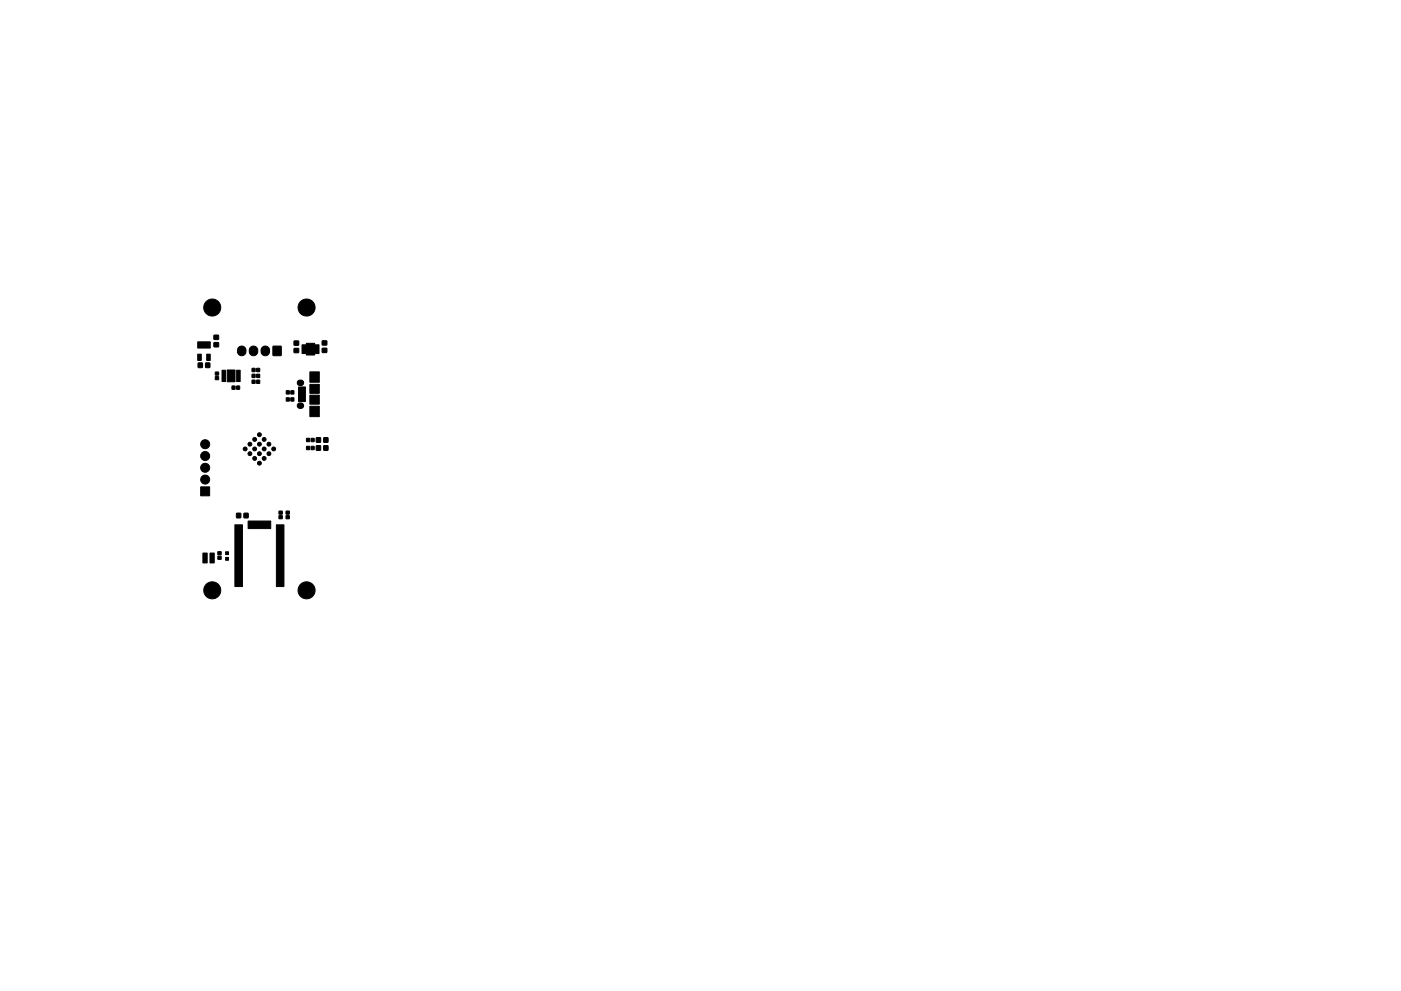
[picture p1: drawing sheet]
<svg xmlns="http://www.w3.org/2000/svg" width="297mm" height="210mm" viewBox="0 0 297 210" stroke-linecap="round" stroke-linejoin="round" font-family="sans-serif">
<g fill="#000" stroke="#000" stroke-width=".21">
<path d="M41.9 75.1h.8v1.4h-.8zM42 77h.9v1h-.9zM43.6 77h.9v1h-.9zM43.8 75.1h.8v1.4h-.8zM41.9 72.5h2.7v1.3h-2.7zM45.4 72.7h.9v.9h-.9zM45.4 71.1h.9v.9h-.9zM45.7 79.9h.6v.6h-.6zM45.7 79h.6v.6h-.6zM53.5 79.4h.6v.7h-.6zM53.5 78.2h.6v.6h-.6zM54.4 79.4h.6v.7h-.6z"/>
<path d="M54.4 78.2h.6v.6h-.6zM57.9 73.5h1.7v1.9h-1.7zM62.4 73.9h.9v.9h-.9zM62.4 72.4h.9v.8h-.9zM64 73.2l.9-.1 .1-.3h1.7l.1 .3 .8 .1v1.8h-.8l-.1 .3h-1.7l-.1-.3h-.9zM68.3 73.9h1v.9h-1zM68.3 72.3h1v.9h-1zM47.1 78.5h.7v2.4h-.7zM49.2 81.9h.6v.7h-.6zM48.2 78.5h1.6v2.5h-1.6zM50.2 81.9h.6v.7h-.6zM50.2 78.5h.7v2.4h-.7z"/>
<path d="M53.5 80.7h.6v.6h-.6zM54.4 80.7h.6v.6h-.6zM60.7 84.4h.6v.7h-.6zM60.7 82.9h.6v.7h-.6zM61.7 84.4h.6v.7h-.6zM61.7 82.9h.6v.7h-.6zM63.3 82.1h1.5v3.1h-1.5zM65 94.7h.6v.7h-.6zM65 93h.6v.7h-.6zM66 94.7h.6v.7h-.6zM66 93h.6v.7h-.6zM65.7 86.2h2v2.2h-2z"/>
<path d="M65.7 83.8h2v1.9h-2zM65.7 81.5h2v1.9h-2zM65.7 78.9h2v2.2h-2zM67.1 94.6h.8v.9h-.8zM67.1 92.9h.8v.9h-.8zM68.7 94.6h.8v.9h-.8zM68.7 92.9h.8v.9h-.8zM43 117.3h.9v2.1h-.9zM42.5 103.3h2v1.9h-2zM44.5 117.3h.9v2.1h-.9zM46.2 118h.7v.7h-.7zM46.2 117.1h.7v.6h-.7z"/>
<path d="M47.8 118.3h.6v.6h-.6zM47.8 117.1h.6v.6h-.6zM50.2 108.9h.8v1h-.8zM51.7 108.9h.9v1h-.9zM52.6 110.5h4.8v1.6h-4.8zM59.2 109.4h.6v.6h-.6zM59.2 108.5h.6v.6h-.6zM60.7 109.4h.6v.6h-.6zM60.7 108.5h.6v.6h-.6zM49.8 111.3h1.6v13.1h-1.6zM58.6 111.3h1.6v13.1h-1.6z"/>
<circle cx="45" cy="65.2" r="1.81"/>
<circle cx="51.2" cy="74.4" r=".99"/>
<circle cx="53.7" cy="74.4" r=".99"/>
<circle cx="56.2" cy="74.4" r=".99"/>
<circle cx="65" cy="65.2" r="1.81"/>
<circle cx="43.5" cy="94.2" r=".96"/>
<circle cx="43.5" cy="96.7" r=".96"/>
<circle cx="43.5" cy="99.2" r=".96"/>
<circle cx="52" cy="95.2" r=".41"/>
<circle cx="53" cy="94.2" r=".41"/>
<circle cx="53" cy="96.3" r=".41"/>
<circle cx="54" cy="97.3" r=".41"/>
<circle cx="54" cy="95.2" r=".41"/>
<circle cx="54" cy="93.2" r=".41"/>
<circle cx="55" cy="98.3" r=".41"/>
<circle cx="55" cy="94.2" r=".41"/>
<circle cx="55" cy="96.3" r=".41"/>
<circle cx="55" cy="92.2" r=".41"/>
<circle cx="56" cy="97.3" r=".41"/>
<circle cx="56" cy="93.2" r=".41"/>
<circle cx="56" cy="95.2" r=".41"/>
<circle cx="57" cy="94.2" r=".41"/>
<circle cx="57" cy="96.3" r=".41"/>
<circle cx="58" cy="95.2" r=".41"/>
<circle cx="63.7" cy="86.1" r=".65"/>
<circle cx="63.7" cy="81.3" r=".65"/>
<circle cx="43.5" cy="101.7" r=".96"/>
<circle cx="45" cy="125.2" r="1.81"/>
<circle cx="65" cy="125.2" r="1.81"/>
</g>
</svg>
